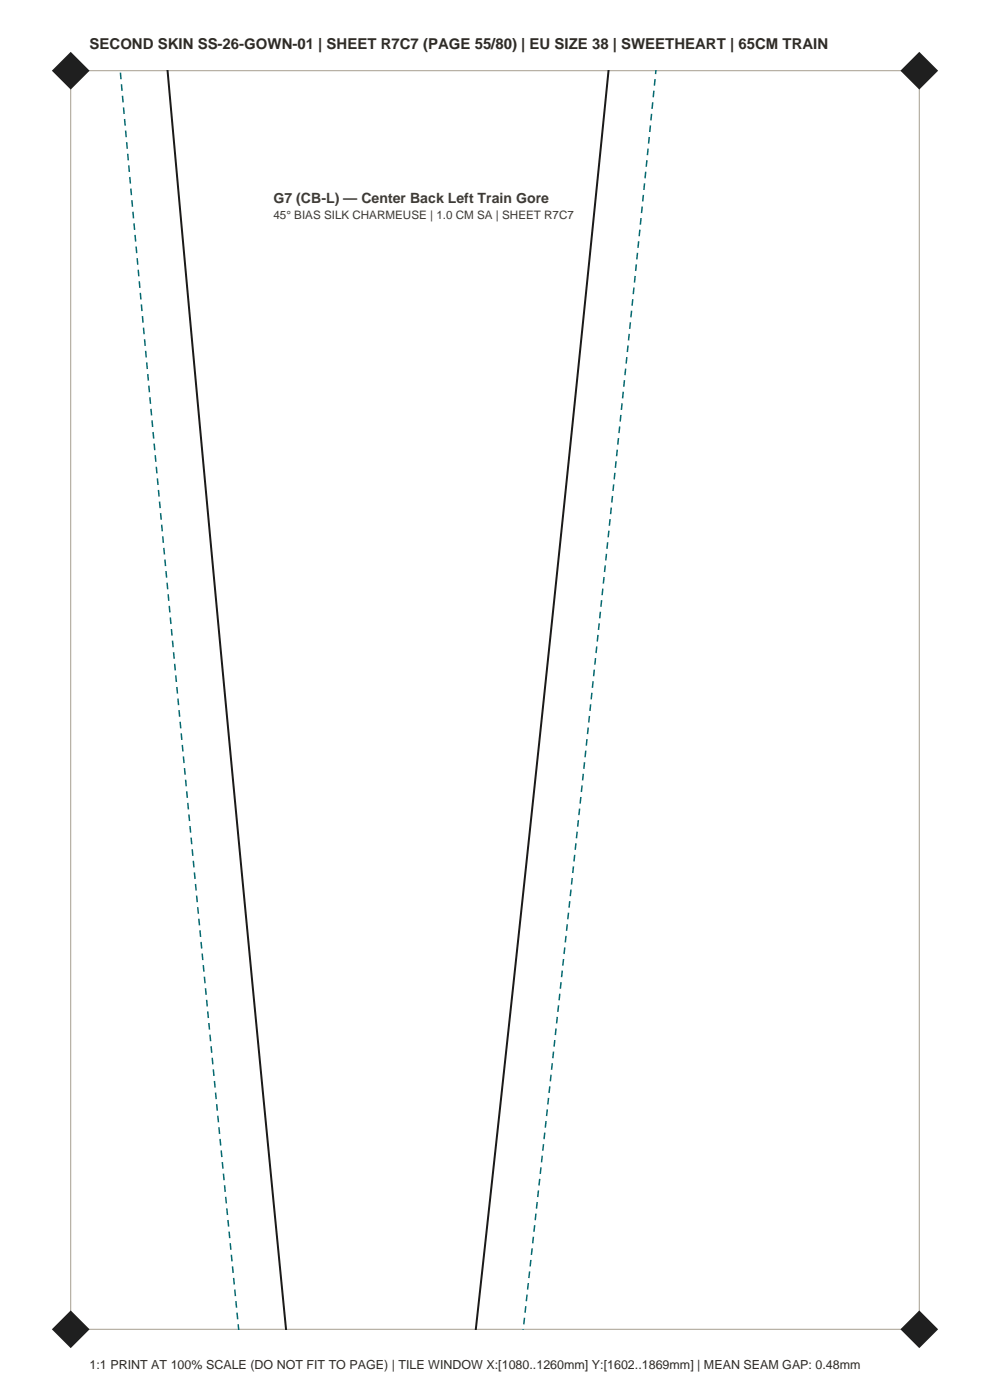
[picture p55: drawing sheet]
<svg xmlns="http://www.w3.org/2000/svg" width="210mm" height="297mm" viewBox="0 0 210 297" stroke-linecap="round" stroke-linejoin="round" font-family="sans-serif">
<defs><g id="words">
<text font-size="3.2" fill="#2e2b26" x="19" y="10.5">SECOND SKIN SS-26-GOWN-01 | SHEET R7C7 (PAGE 55/80) | EU SIZE 38 | SWEETHEART | 65CM TRAIN</text>
<text font-size="3" fill="#403b33" x="58" y="43">G7 (CB-L) — Center Back Left Train Gore</text>
<text font-size="2.6" fill="#2e2b26" x="19" y="290.5">1:1 PRINT AT 100% SCALE (DO NOT FIT TO PAGE) | TILE WINDOW X:[1080..1260mm] Y:[1602..1869mm] | MEAN SEAM GAP: 0.48mm</text>
<text font-size="2.5" fill="#403b33" x="58" y="46.5">45° BIAS SILK CHARMEUSE | 1.0 CM SA | SHEET R7C7</text>
</g></defs>
<path d="M15 15h180v267h-180z" fill="none" stroke="#a69e8f" stroke-width=".21"/>
<g fill="#1f1f1f">
<path d="M11 282l4-4 4 4-4 4z" fill-rule="evenodd"/>
<path d="M191 282l4-4 4 4-4 4z" fill-rule="evenodd"/>
<path d="M11 15l4-4 4 4-4 4z" fill-rule="evenodd"/>
<path d="M191 15l4-4 4 4-4 4z" fill-rule="evenodd"/>
</g>
<path d="M35.5 14.9l11.3 122.6 13.9 144.6M129.1 14.9l-14.8 143-13.4 124.2" fill="none" stroke="#1a1a1a" stroke-width=".42"/>
<path d="M25.5 14.9l11.3 123.5 13.8 143.7M111 282.1l16-148.9 12.1-118.3" fill="none" stroke="#036970" stroke-width=".32" stroke-dasharray="1.4 1.1" stroke-linecap="butt"/>
<use href="#words"/>
</svg>
